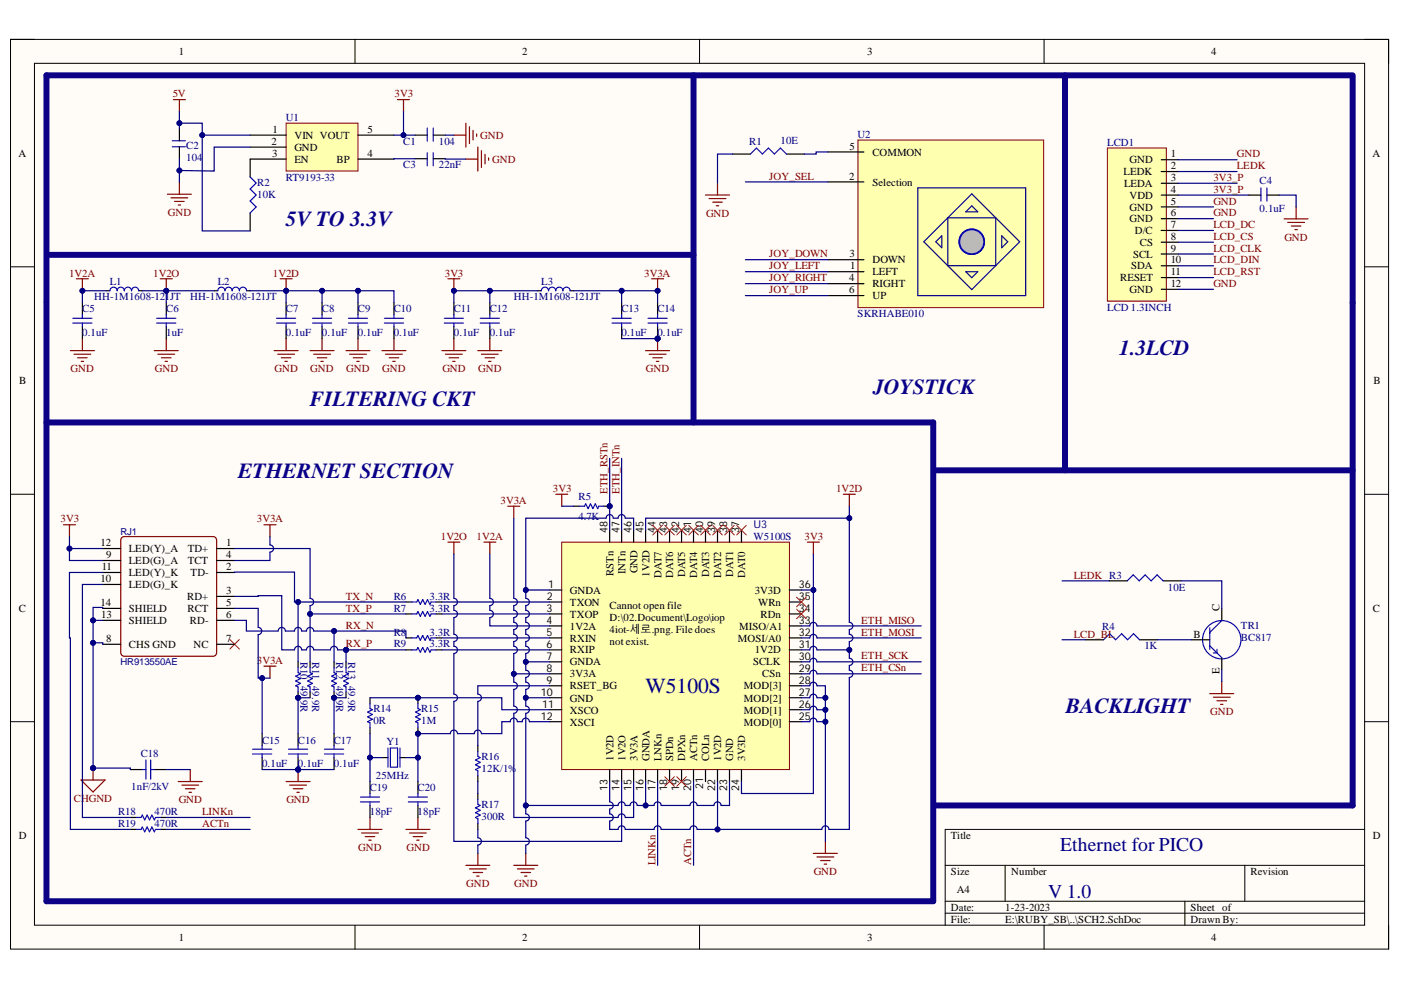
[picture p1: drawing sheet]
<svg xmlns="http://www.w3.org/2000/svg" width="297mm" height="210mm" viewBox="0 0 297 210" stroke-linecap="round" stroke-linejoin="round" font-family="sans-serif">
<defs><g id="words">
<g font-size="4.6" fill="#0c0087">
<text x="60.6" y="48">5V TO 3.3V</text>
<text x="237.3" y="75.4">1.3LCD</text>
<text x="185.1" y="83.6">JOYSTICK</text>
<text x="65.7" y="86.1">FILTERING CKT</text>
<text x="50.5" y="101.3">ETHERNET SECTION</text>
<text x="226" y="151.1">BACKLIGHT</text>
</g>
<text font-size="4.6" fill="#000080" x="136.8" y="147">W5100S</text>
<g font-size="4.1" fill="#000080">
<text x="224.8" y="180.4">Ethernet for PICO</text>
<text x="222.3" y="190.3">V 1.0</text>
</g>
<g font-size="2.3">
<text x="37.9" y="11.7">1</text>
<text x="110.7" y="11.7">2</text>
<text x="183.9" y="11.7">3</text>
<text x="256.8" y="11.7">4</text>
<text x="57.8" y="28.1">1</text>
<text x="62.4" y="29.5">VIN VOUT</text>
<text x="77.9" y="28.1">5</text>
<text x="3.9" y="33.3">A</text>
<text x="57.6" y="30.8">2</text>
<text x="57.7" y="33.3">3</text>
<text x="62.4" y="32">GND</text>
<text x="62.4" y="34.6">EN</text>
<text x="71.4" y="34.6">BP</text>
<text x="77.9" y="33.3">4</text>
<text x="180.1" y="31.8">5</text>
<text x="185" y="33">COMMON</text>
<text x="239.5" y="34.6">GND</text>
<text x="248.2" y="33.4">1</text>
<text x="248.2" y="35.9">2</text>
<text x="291" y="33.3">A</text>
<text x="180.1" y="38.1">2</text>
<text x="185" y="39.4">Selection</text>
<text x="238.2" y="37.2">LEDK</text>
<text x="238.3" y="39.6">LEDA</text>
<text x="248.2" y="38.4">3</text>
<text x="248.2" y="40.9">4</text>
<text x="239.5" y="42.2">VDD</text>
<text x="239.5" y="44.7">GND</text>
<text x="239.5" y="47.1">GND</text>
<text x="248.2" y="43.4">5</text>
<text x="248.2" y="45.9">6</text>
<text x="240.6" y="49.7">D/C</text>
<text x="241.7" y="52.1">CS</text>
<text x="248.2" y="48.4">7</text>
<text x="248.2" y="50.9">8</text>
<text x="248.2" y="53.4">9</text>
<text x="180.1" y="59.6">4</text>
<text x="180.1" y="54.6">3</text>
<text x="180.2" y="57.1">1</text>
<text x="185" y="58.4">LEFT</text>
<text x="185" y="55.8">DOWN</text>
<text x="237.5" y="59.6">RESET</text>
<text x="239.8" y="57.1">SDA</text>
<text x="240.3" y="54.7">SCL</text>
<text x="248.2" y="55.8">10</text>
<text x="248.2" y="58.4">11</text>
<text x="180.1" y="62.2">6</text>
<text x="185" y="60.9">RIGHT</text>
<text x="185" y="63.4">UP</text>
<text x="239.5" y="62.2">GND</text>
<text x="248.2" y="60.8">12</text>
<text x="4.1" y="81.4">B</text>
<text x="291.2" y="81.4">B</text>
<text x="128.8" y="113" transform="rotate(-90 128.8 113)">48</text>
<text x="131.3" y="113" transform="rotate(-90 131.3 113)">47</text>
<text x="133.9" y="113" transform="rotate(-90 133.9 113)">46</text>
<text x="136.4" y="113" transform="rotate(-90 136.4 113)">45</text>
<text x="138.9" y="113" transform="rotate(-90 138.9 113)">44</text>
<text x="141.5" y="113" transform="rotate(-90 141.5 113)">43</text>
<text x="144" y="113" transform="rotate(-90 144 113)">42</text>
<text x="146.6" y="113" transform="rotate(-90 146.6 113)">41</text>
<text x="149.1" y="113" transform="rotate(-90 149.1 113)">40</text>
<text x="151.6" y="113" transform="rotate(-90 151.6 113)">39</text>
<text x="154.2" y="113" transform="rotate(-90 154.2 113)">38</text>
<text x="156.7" y="113" transform="rotate(-90 156.7 113)">37</text>
<text x="21.3" y="115.8">12</text>
<text x="22.5" y="118.4">9</text>
<text x="27.3" y="119.6">LED(G)_A</text>
<text x="27.3" y="117.1">LED(Y)_A</text>
<text x="39.8" y="117.1">TD+</text>
<text x="39.8" y="119.6">TCT</text>
<text x="48" y="115.8">1</text>
<text x="48" y="118.4">4</text>
<text x="21.3" y="123.4">10</text>
<text x="21.6" y="120.9">11</text>
<text x="27.3" y="124.7">LED(G)_K</text>
<text x="27.3" y="122.2">LED(Y)_K</text>
<text x="40.4" y="122.2">TD-</text>
<text x="48" y="120.9">2</text>
<text x="48" y="126">3</text>
<text x="116.2" y="124.6">1</text>
<text x="120.9" y="125.9">GNDA</text>
<text x="130.1" y="122.1" transform="rotate(-90 130.1 122.1)">RSTn</text>
<text x="132.6" y="121.7" transform="rotate(-90 132.6 121.7)">INTn</text>
<text x="135.1" y="121.6" transform="rotate(-90 135.1 121.6)">GND</text>
<text x="137.7" y="122.2" transform="rotate(-90 137.7 122.2)">1V2D</text>
<text x="140.2" y="122.5" transform="rotate(-90 140.2 122.5)">DAT7</text>
<text x="142.8" y="122.5" transform="rotate(-90 142.8 122.5)">DAT6</text>
<text x="145.3" y="122.4" transform="rotate(-90 145.3 122.4)">DAT5</text>
<text x="147.8" y="122.5" transform="rotate(-90 147.8 122.5)">DAT4</text>
<text x="150.4" y="122.4" transform="rotate(-90 150.4 122.4)">DAT3</text>
<text x="152.9" y="122.5" transform="rotate(-90 152.9 122.5)">DAT2</text>
<text x="155.4" y="122.3" transform="rotate(-90 155.4 122.3)">DAT1</text>
<text x="158" y="122.5" transform="rotate(-90 158 122.5)">DAT0</text>
<text x="160" y="125.9">3V3D</text>
<text x="169.4" y="124.6">36</text>
<text x="4" y="129.7">C</text>
<text x="21.3" y="128.5">14</text>
<text x="21.5" y="131">13</text>
<text x="27.3" y="129.8">SHIELD</text>
<text x="39.7" y="127.2">RD+</text>
<text x="39.7" y="129.8">RCT</text>
<text x="48" y="128.5">5</text>
<text x="48" y="131">6</text>
<text x="115.9" y="129.7">3</text>
<text x="115.9" y="127.1">2</text>
<text x="120.9" y="128.4">TXON</text>
<text x="120.9" y="130.9">TXOP</text>
<text x="129.2" y="129.1">Cannot open file</text>
<text x="129.2" y="131.6">D:\02.Document\Logo\iop</text>
<text x="160.8" y="128.4">WRn</text>
<text x="161.3" y="130.9">RDn</text>
<text x="169.4" y="129.7">34</text>
<text x="169.4" y="127.1">35</text>
<text x="258.5" y="129.5" transform="rotate(-90 258.5 129.5)">C</text>
<text x="291.1" y="129.7">C</text>
<text x="22.5" y="136.1">8</text>
<text x="27.3" y="137.4">CHS GND</text>
<text x="27.3" y="132.3">SHIELD</text>
<text x="40.3" y="132.3">RD-</text>
<text x="41" y="137.4">NC</text>
<text x="48" y="136.1">7</text>
<text x="115.9" y="132.3">4</text>
<text x="115.9" y="134.8">5</text>
<text x="115.9" y="137.4">6</text>
<text x="120.9" y="133.5">1V2A</text>
<text x="120.9" y="136">RXIN</text>
<text x="129.2" y="134.2">4iot-세로.png. File does</text>
<text x="129.2" y="136.7">not exist.</text>
<text x="156.5" y="136">MOSI/A0</text>
<text x="156.7" y="133.5">MISO/A1</text>
<text x="169.4" y="137.4">31</text>
<text x="169.4" y="134.8">32</text>
<text x="169.4" y="132.3">33</text>
<text x="253" y="135.2">B</text>
<text x="115.9" y="139.9">7</text>
<text x="115.9" y="142.4">8</text>
<text x="120.9" y="138.5">RXIP</text>
<text x="120.9" y="141.1">GNDA</text>
<text x="120.9" y="143.6">3V3A</text>
<text x="159.7" y="141.1">SCLK</text>
<text x="160" y="138.5">1V2D</text>
<text x="161.6" y="143.6">CSn</text>
<text x="169.4" y="142.4">29</text>
<text x="169.4" y="139.9">30</text>
<text x="258.5" y="142.9" transform="rotate(-90 258.5 142.9)">E</text>
<text x="114.7" y="147.5">10</text>
<text x="115.9" y="145">9</text>
<text x="120.9" y="146.2">RSET_BG</text>
<text x="120.9" y="148.8">GND</text>
<text x="157.7" y="148.8">MOD[2]</text>
<text x="157.7" y="146.2">MOD[3]</text>
<text x="169.4" y="147.5">27</text>
<text x="169.4" y="145">28</text>
<text x="114.7" y="152.6">12</text>
<text x="114.9" y="150">11</text>
<text x="120.9" y="151.3">XSCO</text>
<text x="120.9" y="153.8">XSCI</text>
<text x="157.7" y="153.8">MOD[0]</text>
<text x="157.7" y="151.3">MOD[1]</text>
<text x="169.4" y="152.6">25</text>
<text x="169.4" y="150">26</text>
<text x="130.1" y="161.4" transform="rotate(-90 130.1 161.4)">1V2D</text>
<text x="132.6" y="161.4" transform="rotate(-90 132.6 161.4)">1V2O</text>
<text x="135.1" y="161.4" transform="rotate(-90 135.1 161.4)">3V3A</text>
<text x="137.7" y="161.4" transform="rotate(-90 137.7 161.4)">GNDA</text>
<text x="140.2" y="161.4" transform="rotate(-90 140.2 161.4)">LNKn</text>
<text x="142.8" y="161.4" transform="rotate(-90 142.8 161.4)">SPDn</text>
<text x="145.3" y="161.4" transform="rotate(-90 145.3 161.4)">DPXn</text>
<text x="147.8" y="161.4" transform="rotate(-90 147.8 161.4)">ACTn</text>
<text x="150.4" y="161.4" transform="rotate(-90 150.4 161.4)">COLn</text>
<text x="152.9" y="161.4" transform="rotate(-90 152.9 161.4)">1V2D</text>
<text x="155.4" y="161.4" transform="rotate(-90 155.4 161.4)">GND</text>
<text x="158" y="161.4" transform="rotate(-90 158 161.4)">3V3D</text>
<text x="128.8" y="167.6" transform="rotate(-90 128.8 167.6)">13</text>
<text x="131.3" y="167.6" transform="rotate(-90 131.3 167.6)">14</text>
<text x="133.9" y="167.6" transform="rotate(-90 133.9 167.6)">15</text>
<text x="136.4" y="167.6" transform="rotate(-90 136.4 167.6)">16</text>
<text x="138.9" y="167.6" transform="rotate(-90 138.9 167.6)">17</text>
<text x="141.5" y="167.6" transform="rotate(-90 141.5 167.6)">18</text>
<text x="144" y="167.6" transform="rotate(-90 144 167.6)">19</text>
<text x="146.6" y="167.6" transform="rotate(-90 146.6 167.6)">20</text>
<text x="149.1" y="167.3" transform="rotate(-90 149.1 167.3)">21</text>
<text x="151.6" y="167.6" transform="rotate(-90 151.6 167.6)">22</text>
<text x="154.2" y="167.6" transform="rotate(-90 154.2 167.6)">23</text>
<text x="156.7" y="167.6" transform="rotate(-90 156.7 167.6)">24</text>
<text x="4" y="177.9">D</text>
<text x="201.6" y="177.9">Title</text>
<text x="291.1" y="177.9">D</text>
<text x="201.6" y="185.5">Size</text>
<text x="214.4" y="185.5">Number</text>
<text x="265.1" y="185.5">Revision</text>
<text x="202.9" y="189.3">A4</text>
<text x="201.6" y="193.1">Date:</text>
<text x="201.6" y="195.7">File:</text>
<text x="213.1" y="193.1">1-23-2023</text>
<text x="213.1" y="195.7">E:\RUBY_SB\..\SCH2.SchDoc</text>
<text x="252.4" y="193.1">Sheet of</text>
<text x="252.4" y="195.7">Drawn By:</text>
<text x="37.9" y="199.5">1</text>
<text x="110.7" y="199.5">2</text>
<text x="183.9" y="199.5">3</text>
<text x="256.8" y="199.5">4</text>
</g>
<g font-size="2.3" fill="#800000">
<text x="36.6" y="20.6">5V</text>
<text x="83.6" y="20.6">3V3</text>
<text x="101.8" y="29.5">GND</text>
<text x="104.4" y="34.6">GND</text>
<text x="262.3" y="35.9">LEDK</text>
<text x="262.3" y="33.4">GND</text>
<text x="163.1" y="38.1">JOY_SEL</text>
<text x="257.3" y="38.4">3V3_P</text>
<text x="257.3" y="40.9">3V3_P</text>
<text x="35.6" y="45.8">GND</text>
<text x="149.7" y="46">GND</text>
<text x="257.3" y="43.4">GND</text>
<text x="257.3" y="45.9">GND</text>
<text x="257.3" y="48.4">LCD_DC</text>
<text x="257.3" y="50.9">LCD_CS</text>
<text x="257.3" y="53.4">LCD_CLK</text>
<text x="272.3" y="51">GND</text>
<text x="14.6" y="58.6">1V2A</text>
<text x="32.5" y="58.6">1V2O</text>
<text x="57.8" y="58.6">1V2D</text>
<text x="94.3" y="58.6">3V3</text>
<text x="136.6" y="58.6">3V3A</text>
<text x="163.1" y="54.6">JOY_DOWN</text>
<text x="163.1" y="57.1">JOY_LEFT</text>
<text x="163.1" y="59.6">JOY_RIGHT</text>
<text x="257.3" y="55.8">LCD_DIN</text>
<text x="257.3" y="58.4">LCD_RST</text>
<text x="163.1" y="62.2">JOY_UP</text>
<text x="257.3" y="60.8">GND</text>
<text x="15" y="78.9">GND</text>
<text x="32.8" y="78.9">GND</text>
<text x="58.2" y="78.9">GND</text>
<text x="65.8" y="78.9">GND</text>
<text x="73.4" y="78.9">GND</text>
<text x="81" y="78.9">GND</text>
<text x="93.8" y="78.9">GND</text>
<text x="101.4" y="78.9">GND</text>
<text x="136.9" y="78.9">GND</text>
<text x="106.1" y="106.9">3V3A</text>
<text x="117.2" y="104.3">3V3</text>
<text x="128.8" y="104.8" transform="rotate(-90 128.8 104.8)">ETH_RSTn</text>
<text x="131.3" y="104.8" transform="rotate(-90 131.3 104.8)">ETH_INTn</text>
<text x="177.3" y="104.3">1V2D</text>
<text x="12.9" y="110.8">3V3</text>
<text x="54.5" y="110.8">3V3A</text>
<text x="93.5" y="114.5">1V2O</text>
<text x="101.1" y="114.5">1V2A</text>
<text x="170.6" y="114.5">3V3</text>
<text x="227.7" y="122.7">LEDK R3</text>
<text x="73.3" y="127.1">TX_N</text>
<text x="73.3" y="129.7">TX_P</text>
<text x="73.3" y="133.3">RX_N</text>
<text x="73.3" y="137.3">RX_P</text>
<text x="182.6" y="134.7">ETH_MOSI</text>
<text x="182.6" y="132.2">ETH_MISO</text>
<text x="227.7" y="135.2">LCD_BL</text>
<text x="54.5" y="140.7">3V3A</text>
<text x="182.6" y="139.8">ETH_SCK</text>
<text x="182.6" y="142.4">ETH_CSn</text>
<text x="256.6" y="151.6">GND</text>
<text x="15.6" y="170">CHGND</text>
<text x="37.9" y="170.3">GND</text>
<text x="42.9" y="172.8">LINKn</text>
<text x="60.7" y="170.3">GND</text>
<text x="42.9" y="175.4">ACTn</text>
<text x="75.9" y="180.5">GND</text>
<text x="86.2" y="180.5">GND</text>
<text x="138.9" y="183.5" transform="rotate(-90 138.9 183.5)">LINKn</text>
<text x="146.6" y="183.5" transform="rotate(-90 146.6 183.5)">ACTn</text>
<text x="172.5" y="185.5">GND</text>
<text x="98.9" y="188.1">GND</text>
<text x="109" y="188.1">GND</text>
</g>
<g font-size="2.3" fill="#000080">
<text x="60.6" y="25.6">U1</text>
<text x="181.8" y="29.2">U2</text>
<text x="39.5" y="31.7">C2</text>
<text x="39.5" y="34.2">104</text>
<text x="85.5" y="30.7">C1</text>
<text x="85.5" y="35.7">C3</text>
<text x="93" y="30.7">104</text>
<text x="93" y="35.7">22nF</text>
<text x="158.8" y="30.7">R1</text>
<text x="165.5" y="30.6">10E</text>
<text x="234.8" y="30.9">LCD1</text>
<text x="54.5" y="39.4">R2</text>
<text x="54.5" y="41.9">10K</text>
<text x="60.6" y="38.4">RT9193-33</text>
<text x="267.1" y="39.1">C4</text>
<text x="267.1" y="44.9">0.1uF</text>
<text x="20" y="63.7">HH-1M1608-121JT</text>
<text x="23.3" y="60.4">L1</text>
<text x="40.3" y="63.7">HH-1M1608-121JT</text>
<text x="46.2" y="60.4">L2</text>
<text x="108.9" y="63.7">HH-1M1608-121JT</text>
<text x="114.8" y="60.4">L3</text>
<text x="234.8" y="65.9">LCD 1.3INCH</text>
<text x="17.4" y="66.2">C5</text>
<text x="17.4" y="71.3">0.1uF</text>
<text x="35.3" y="66.2">C6</text>
<text x="35.3" y="71.3">1uF</text>
<text x="60.6" y="66.2">C7</text>
<text x="60.6" y="71.3">0.1uF</text>
<text x="68.2" y="66.2">C8</text>
<text x="68.2" y="71.3">0.1uF</text>
<text x="75.9" y="66.2">C9</text>
<text x="75.9" y="71.3">0.1uF</text>
<text x="83.5" y="66.2">C10</text>
<text x="83.5" y="71.3">0.1uF</text>
<text x="96.2" y="66.2">C11</text>
<text x="96.2" y="71.3">0.1uF</text>
<text x="103.9" y="66.2">C12</text>
<text x="103.9" y="71.3">0.1uF</text>
<text x="131.8" y="66.2">C13</text>
<text x="131.8" y="71.3">0.1uF</text>
<text x="139.4" y="66.2">C14</text>
<text x="139.4" y="71.3">0.1uF</text>
<text x="181.8" y="67.2">SKRHABE010</text>
<text x="122.6" y="106.1">R5</text>
<text x="122.6" y="110.2">4.7K</text>
<text x="159.8" y="111.9">U3</text>
<text x="159.8" y="114.5">W5100S</text>
<text x="247.6" y="125.2">10E</text>
<text x="83.5" y="127.1">R6</text>
<text x="83.5" y="129.7">R7</text>
<text x="91.1" y="127.1">3.3R</text>
<text x="91.1" y="129.7">3.3R</text>
<text x="83.5" y="134.7">R8</text>
<text x="83.5" y="137.3">R9</text>
<text x="91.1" y="134.7">3.3R</text>
<text x="91.1" y="137.3">3.3R</text>
<text x="233.7" y="133.6">R4</text>
<text x="242.6" y="137.6">1K</text>
<text x="263.1" y="133.4">TR1</text>
<text x="263.1" y="135.9">BC817</text>
<text x="63.7" y="140.3" transform="rotate(90 63.7 140.3)">R10</text>
<text x="66.2" y="140.3" transform="rotate(90 66.2 140.3)">R11</text>
<text x="71.3" y="140.3" transform="rotate(90 71.3 140.3)">R12</text>
<text x="73.8" y="140.3" transform="rotate(90 73.8 140.3)">R13</text>
<text x="63.7" y="145.4" transform="rotate(90 63.7 145.4)">49.</text>
<text x="63.7" y="148.3" transform="rotate(90 63.7 148.3)">9R</text>
<text x="66.2" y="145.4" transform="rotate(90 66.2 145.4)">49.9R</text>
<text x="71.3" y="145.4" transform="rotate(90 71.3 145.4)">49.</text>
<text x="71.3" y="148.3" transform="rotate(90 71.3 148.3)">9R</text>
<text x="73.8" y="145.4" transform="rotate(90 73.8 145.4)">49.9R</text>
<text x="79.2" y="151.1">R14</text>
<text x="79.2" y="153.6">0R</text>
<text x="89.3" y="151.1">R15</text>
<text x="89.3" y="153.6">1M</text>
<text x="29.9" y="160.4">C18</text>
<text x="55.6" y="157.6">C15</text>
<text x="63.2" y="157.6">C16</text>
<text x="70.8" y="157.6">C17</text>
<text x="81.9" y="157.9">Y1</text>
<text x="102.1" y="161.2">R16</text>
<text x="27.8" y="167.5">1nF/2kV</text>
<text x="55.6" y="162.7">0.1uF</text>
<text x="63.2" y="162.7">0.1uF</text>
<text x="70.8" y="162.7">0.1uF</text>
<text x="78.4" y="167.8">C19</text>
<text x="79.7" y="165.2">25MHz</text>
<text x="88.5" y="167.8">C20</text>
<text x="102.1" y="163.7">12K/1%</text>
<text x="25" y="172.8">R18</text>
<text x="32.7" y="172.8">470R</text>
<text x="78.4" y="172.8">18pF</text>
<text x="88.5" y="172.8">18pF</text>
<text x="102.1" y="171.3">R17</text>
<text x="102.1" y="173.9">300R</text>
<text x="25" y="175.4">R19</text>
<text x="32.7" y="175.4">470R</text>
</g>
<g font-size="2" fill="#000080">
<text x="25.5" y="113.4">RJ1</text>
<text x="25.5" y="141">HR913550AE</text>
</g>
</g></defs>
<path d="M2.2 8.4h292.2v192.8h-292.2z" fill-rule="evenodd" fill="#fffcf8"/>
<path d="M2.2 8.4h292.2v192.8h-292.2z" fill="none" stroke="#000" stroke-width=".21"/>
<path d="M7.3 13.4h282v182.8h-282z" fill-rule="evenodd" fill="#fffcf8"/>
<g fill="none" stroke="#000" stroke-width=".21">
<path d="M2.2 8.3h5.1M7.3 13.4h282v182.8h-282zM75.3 8.3v5.1M148.3 8.3v5.1M221.4 8.4v5M289.3 8.4h5.1v5M2.2 56.6h5.1M289.3 56.6h5.1M2.2 104.8h5.1M289.3 104.8h5.1M2.2 153h5.1M289.3 153h5.1"/>
<path d="M289.3 175.9h-88.9v20.3M75.3 196.2v5M148.3 196.2v5M200.4 183.5h88.9M200.4 191.1h88.9M200.4 193.6h88.9M213.1 183.5v7.6M221.4 196.2v5M251.2 191.1v5.1M263.9 183.5v7.6M294.4 196.2v5"/>
</g>
<path d="M119.1 114.9h48.3v48.3h-48.3z" fill-rule="evenodd" fill="#ffffb0"/>
<path d="M119.1 114.9h48.3v48.3h-48.3z" fill="none" stroke="#800000" stroke-width=".21"/>
<g fill="none" stroke="#000" stroke-width=".25">
<path d="M129.3 112.4v2.5M131.8 112.4v2.5M134.3 112.4v2.5M136.9 112.4v2.5M139.4 112.4v2.5M142 112.4v2.5M144.5 112.4v2.5M147 112.4v2.5M149.6 112.4v2.5M152.1 112.4v2.5M154.7 112.4v2.5M157.2 112.4v2.5"/>
<path d="M116.6 125.1h2.5M116.6 127.6h2.5M116.6 130.2h2.5M116.6 132.7h2.5M116.6 135.2h2.5M116.6 137.8h2.5M167.4 125.1h2.5M167.4 127.6h2.5M167.4 130.2h2.5M167.4 132.7h2.5M167.4 135.2h2.5M167.4 137.8h2.5"/>
<path d="M116.6 140.3h2.5M116.6 142.9h2.5M116.6 145.4h2.5M116.6 147.9h2.5M116.6 150.5h2.5M116.6 153h2.5M167.4 140.3h2.5M167.4 142.9h2.5M167.4 145.4h2.5M167.4 147.9h2.5M167.4 150.5h2.5M167.4 153h2.5"/>
<path d="M81 160.6h1.3M84.8 160.6h1.3M129.3 163.2v2.5M131.8 163.2v2.5M134.3 163.2v2.5M136.9 163.2v2.5M139.4 163.2v2.5M142 163.2v2.5M144.5 163.2v2.5M147 163.2v2.5M149.6 163.2v2.5M152.1 163.2v2.5"/>
<path d="M154.7 163.2v2.5M157.2 163.2v2.5"/>
</g>
<path d="M82.3 158.6v4.1M82.8 158.6h1.5v4.1h-1.5zM84.8 158.6v4.1" fill="none" stroke="#00f" stroke-width=".25"/>
<g fill="none" stroke="#800000" stroke-width=".25">
<path d="M95 114.9h2.5M96.2 114.9v2.6M102.6 114.9h2.5M103.9 114.9v2.6M107.7 107.3h2.5M108.9 107.3v2.6M117.8 104.8h2.6M119.1 104.8v2.5M178.8 104.8h2.6M180.1 104.8v2.5M60.7 165.7h5M61.4 166.5h3.6"/>
<path d="M62.2 167.2h2M62.9 168h.6M63.2 163.2v2.5M75.9 175.9h5.1M76.7 176.6h3.5M77.4 177.4h2.1M78.2 178.1h.5M78.4 173.3v2.6M86.1 175.9h5.1M86.8 176.6h3.6M87.6 177.4h2M88.4 178.1h.5"/>
<path d="M88.6 173.3v2.6M175 178.4v2.5M172.4 180.9h5.1M173.2 181.7h3.6M174 182.5h2M174.7 183.2h.6"/>
</g>
<circle cx="63.2" cy="163.2" r=".51" fill="#000080"/>
<circle cx="63.2" cy="163.2" r=".51" fill="none" stroke="#000080" stroke-width=".21"/>
<circle cx="73.4" cy="137.8" r=".51" fill="#000080"/>
<circle cx="73.4" cy="137.8" r=".51" fill="none" stroke="#000080" stroke-width=".21"/>
<g fill="none" stroke="#f00" stroke-width=".21">
<path d="M138.4 111.4l2 2M140.4 111.4l-2 2M140.9 111.4l2.1 2M143 111.4l-2.1 2M143.5 111.4l2 2M145.5 111.4l-2 2M146 111.4l2.1 2M148.1 111.4l-2.1 2M148.6 111.4l2 2M150.6 111.4l-2 2M151.1 111.4l2 2M153.1 111.4l-2 2"/>
<path d="M153.6 111.4l2.1 2M155.7 111.4l-2.1 2M156.2 111.4l2 2M158.2 111.4l-2 2M48.7 135.6l2.1 2M50.8 135.6l-2.1 2M168.9 129.2l2 2M168.9 126.6l2 2M170.9 129.2l-2 2M170.9 126.6l-2 2M143.5 164.7l2 2M145.5 164.7l-2 2"/>
</g>
<path d="M17.2 165.4h5.1l-2.6 2.5zM19.7 162.8v2.6" fill="none" stroke="#800000" stroke-width=".25"/>
<circle cx="19.7" cy="162.8" r=".51" fill="#000080"/>
<circle cx="19.7" cy="162.8" r=".51" fill="none" stroke="#000080" stroke-width=".21"/>
<path d="M37.8 165.7h5.1M38.6 166.5h3.5M39.3 167.2h2M40.1 168h.5M40.3 163.2v2.5" fill="none" stroke="#800000" stroke-width=".25"/>
<path d="M55.6 155.6v2.5M27.6 163.2h2.6M32.7 163.2h2.6M55.6 160.6v2.6M78.4 165.7v2.5M78.4 170.8v2.5" fill="none" stroke="#000" stroke-width=".25"/>
<path d="M53.5 158.9h4.1M53.5 159.9h4.1M55.6 158.1v.8M55.6 159.9v.7M30.2 163.2h.7M30.9 161.1v4.1M32 161.1v4.1M32 163.2h.7M76.4 169h4.1M76.4 170h4.1M78.4 168.2v.8M78.4 170v.8" fill="none" stroke="#00f" stroke-width=".25"/>
<path d="M140.9 164.7l2.1 2M143 164.7l-2.1 2" fill="none" stroke="#f00" stroke-width=".21"/>
<circle cx="63.2" cy="163.2" r=".51" fill="#000080"/>
<circle cx="63.2" cy="163.2" r=".51" fill="none" stroke="#000080" stroke-width=".21"/>
<path d="M63.2 160.6v2.6" fill="none" stroke="#000" stroke-width=".25"/>
<circle cx="63.2" cy="163.2" r=".51" fill="#000080"/>
<circle cx="63.2" cy="163.2" r=".51" fill="none" stroke="#000080" stroke-width=".21"/>
<g fill="none" stroke="#000" stroke-width=".25">
<path d="M86.1 127.6h1.2M86.1 130.2h1.2M86.1 135.2h1.2M86.1 137.8h1.2M92.4 127.6h1.3M92.4 130.2h1.3M92.4 135.2h1.3M92.4 137.8h1.3M63.2 155.6v2.5M70.8 155.6v2.5M27.6 173.3h1.3M27.6 175.9h1.3"/>
<path d="M34 173.3h1.3M34 175.9h1.3M70.8 160.6v2.6M88.6 165.7v2.5M88.6 170.8v2.5"/>
</g>
<g fill="none" stroke="#00f" stroke-width=".25">
<path d="M87.3 127.6h1.1l.2-.5 .5 1 .5-1 .5 1 .5-1 .6 1 .2-.5h1M87.3 130.2h1.1l.2-.5 .5 1 .5-1 .5 1 .5-1 .6 1 .2-.5h1M87.3 135.2h1.1l.2-.5 .5 1.1 .5-1.1 .5 1.1 .5-1.1 .6 1.1 .2-.6h1M87.3 137.8h1.1l.2-.5 .5 1 .5-1 .5 1 .5-1 .6 1 .2-.5h1M61.2 158.9h4M61.2 159.9h4M63.2 158.1v.8M63.2 159.9v.7M68.8 158.9h4.1M68.8 159.9h4.1M70.8 158.1v.8M70.8 159.9v.7"/>
<path d="M28.9 173.3h1l.3-.5 .5 1 .5-1 .5 1 .5-1 .5 1 .3-.5h1M28.9 175.9h1l.3-.5 .5 1 .5-1 .5 1 .5-1 .5 1 .3-.5h1M86.6 169h4M86.6 170h4M88.6 168.2v.8M88.6 170v.8"/>
</g>
<circle cx="63.2" cy="147.9" r=".51" fill="#000080"/>
<circle cx="63.2" cy="147.9" r=".51" fill="none" stroke="#000080" stroke-width=".21"/>
<path d="M63.2 140.3v1.3M63.2 146.7v1.2" fill="none" stroke="#000" stroke-width=".25"/>
<circle cx="63.2" cy="147.9" r=".51" fill="#000080"/>
<circle cx="63.2" cy="147.9" r=".51" fill="none" stroke="#000080" stroke-width=".21"/>
<path d="M63.2 141.6v1l.5 .3-1 .5 1 .5-1 .5 1 .5-1 .5 .5 .3v1M65.7 141.6v1l.6 .3-1.1 .5 1.1 .5-1.1 .5 1.1 .5-1.1 .5 .5 .3v1" fill="none" stroke="#00f" stroke-width=".25"/>
<path d="M65.7 140.3v1.3M65.7 146.7v1.2" fill="none" stroke="#000" stroke-width=".25"/>
<circle cx="70.8" cy="147.9" r=".51" fill="#000080"/>
<circle cx="70.8" cy="147.9" r=".51" fill="none" stroke="#000080" stroke-width=".21"/>
<path d="M70.8 140.3v1.3M70.8 146.7v1.2" fill="none" stroke="#000" stroke-width=".25"/>
<circle cx="70.8" cy="147.9" r=".51" fill="#000080"/>
<circle cx="70.8" cy="147.9" r=".51" fill="none" stroke="#000080" stroke-width=".21"/>
<path d="M70.8 141.6v1l.5 .3-1 .5 1 .5-1 .5 1 .5-1 .5 .5 .3v1M73.4 141.6v1l.5 .3-1 .5 1 .5-1 .5 1 .5-1 .5 .5 .3v1M78.4 149.2v1l.6 .3-1.1 .5 1.1 .5-1.1 .5 1.1 .5-1.1 .5 .5 .3v1M101.3 159.4v1l.5 .2-1 .5 1 .5-1 .6 1 .5-1 .5 .5 .2v1" fill="none" stroke="#00f" stroke-width=".25"/>
<path d="M73.4 140.3v1.3M73.4 146.7v1.2M78.4 147.9v1.3M78.4 154.3v1.3M101.3 158.1v1.3M101.3 164.4v1.3" fill="none" stroke="#000" stroke-width=".25"/>
<circle cx="88.6" cy="147.9" r=".51" fill="#000080"/>
<circle cx="88.6" cy="147.9" r=".51" fill="none" stroke="#000080" stroke-width=".21"/>
<circle cx="88.6" cy="155.6" r=".51" fill="#000080"/>
<circle cx="88.6" cy="155.6" r=".51" fill="none" stroke="#000080" stroke-width=".21"/>
<path d="M88.6 147.9v1.3" fill="none" stroke="#000" stroke-width=".25"/>
<circle cx="88.6" cy="147.9" r=".51" fill="#000080"/>
<circle cx="88.6" cy="147.9" r=".51" fill="none" stroke="#000080" stroke-width=".21"/>
<path d="M88.6 154.3v1.3" fill="none" stroke="#000" stroke-width=".25"/>
<circle cx="88.6" cy="155.6" r=".51" fill="#000080"/>
<circle cx="88.6" cy="155.6" r=".51" fill="none" stroke="#000080" stroke-width=".21"/>
<path d="M88.6 149.2v1l.5 .3-1 .5 1 .5-1 .5 1 .5-1 .5 .5 .3v1M101.3 169.5v1l.5 .3-1 .5 1 .5-1 .5 1 .5-1 .5 .5 .3v1" fill="none" stroke="#00f" stroke-width=".25"/>
<path d="M101.3 168.2v1.3M101.3 174.6v1.3" fill="none" stroke="#000" stroke-width=".25"/>
<circle cx="129.3" cy="107.3" r=".51" fill="#000080"/>
<circle cx="129.3" cy="107.3" r=".51" fill="none" stroke="#000080" stroke-width=".21"/>
<path d="M128 107.3h1.3" fill="none" stroke="#000" stroke-width=".25"/>
<circle cx="129.3" cy="107.3" r=".51" fill="#000080"/>
<circle cx="129.3" cy="107.3" r=".51" fill="none" stroke="#000080" stroke-width=".21"/>
<path d="M121.6 107.3h1.3" fill="none" stroke="#000" stroke-width=".25"/>
<path d="M122.9 107.3h1l.3-.5 .5 1 .5-1 .5 1 .5-1 .5 1 .3-.5h1" fill="none" stroke="#00f" stroke-width=".25"/>
<path d="M59.4 59.1h2.5M60.7 59.1v2.5M171.2 114.9h2.5M172.4 114.9v2.6M56 141.2h2.5M57.2 141.2v2.6" fill="none" stroke="#800000" stroke-width=".25"/>
<circle cx="60.7" cy="61.6" r=".51" fill="#000080"/>
<circle cx="60.7" cy="61.6" r=".51" fill="none" stroke="#000080" stroke-width=".21"/>
<path d="M45.4 61.6h.8M52.3 61.6h.7" fill="none" stroke="#000" stroke-width=".25"/>
<path d="M46.2 61.6a.76 .76 0 0 1 .7-.7 .76 .76 0 0 1 .8 .7 .76 .76 0 0 1 .8-.7 .76 .76 0 0 1 .7 .7 .76 .76 0 0 1 .8-.7 .76 .76 0 0 1 .8 .7 .76 .76 0 0 1 .7-.7 .76 .76 0 0 1 .8 .7" fill="none" stroke="#00f" stroke-width=".25"/>
<path d="M34 59.1h2.5M35.3 59.1v2.5" fill="none" stroke="#800000" stroke-width=".25"/>
<circle cx="35.3" cy="61.6" r=".51" fill="#000080"/>
<circle cx="35.3" cy="61.6" r=".51" fill="none" stroke="#000080" stroke-width=".21"/>
<path d="M95 59.1h2.5M96.2 59.1v2.5" fill="none" stroke="#800000" stroke-width=".25"/>
<circle cx="96.2" cy="61.6" r=".51" fill="#000080"/>
<circle cx="96.2" cy="61.6" r=".51" fill="none" stroke="#000080" stroke-width=".21"/>
<path d="M138.2 59.1h2.5M139.4 59.1v2.5" fill="none" stroke="#800000" stroke-width=".25"/>
<circle cx="139.4" cy="61.6" r=".51" fill="#000080"/>
<circle cx="139.4" cy="61.6" r=".51" fill="none" stroke="#000080" stroke-width=".21"/>
<g fill="none" stroke="#800000" stroke-width=".25">
<path d="M32.7 74.3h5.1M33.5 75.1h3.5M34.2 75.9h2.1M35 76.6h.5M35.3 71.8v2.5M58.1 74.3h5.1M58.9 75.1h3.5M59.6 75.9h2.1M60.4 76.6h.5M60.7 71.8v2.5M65.7 74.3h5.1M66.5 75.1h3.6"/>
<path d="M67.3 75.9h2M68 76.6h.5M68.3 71.8v2.5M73.4 74.3h5M74.1 75.1h3.6M74.9 75.9h2M75.6 76.6h.6M75.9 71.8v2.5M81 74.3h5.1M81.7 75.1h3.6M82.5 75.9h2M83.3 76.6h.5"/>
<path d="M83.5 71.8v2.5M93.7 74.3h5.1M94.4 75.1h3.6M95.2 75.9h2M96 76.6h.5M96.2 71.8v2.5M101.3 74.3h5.1M102.1 75.1h3.5M102.8 75.9h2.1M103.6 76.6h.5M103.9 71.8v2.5M136.9 74.3h5.1"/>
<path d="M137.6 75.1h3.6M138.4 75.9h2M139.2 76.6h.5M139.4 71.8v2.5"/>
</g>
<path d="M114 61.6h.8M120.9 61.6h.7" fill="none" stroke="#000" stroke-width=".25"/>
<path d="M114.8 61.6a.76 .76 0 0 1 .7-.7 .76 .76 0 0 1 .8 .7 .76 .76 0 0 1 .8-.7 .76 .76 0 0 1 .7 .7 .76 .76 0 0 1 .8-.7 .76 .76 0 0 1 .7 .7 .76 .76 0 0 1 .8-.7 .76 .76 0 0 1 .8 .7" fill="none" stroke="#00f" stroke-width=".25"/>
<circle cx="139.4" cy="71.8" r=".51" fill="#000080"/>
<circle cx="139.4" cy="71.8" r=".51" fill="none" stroke="#000080" stroke-width=".21"/>
<path d="M22.5 61.6h.8M29.4 61.6h.8" fill="none" stroke="#000" stroke-width=".25"/>
<path d="M23.3 61.6a.76 .76 0 0 1 .8-.7 .76 .76 0 0 1 .7 .7 .76 .76 0 0 1 .8-.7 .76 .76 0 0 1 .8 .7 .76 .76 0 0 1 .7-.7 .76 .76 0 0 1 .8 .7 .76 .76 0 0 1 .7-.7 .76 .76 0 0 1 .8 .7" fill="none" stroke="#00f" stroke-width=".25"/>
<path d="M16.2 59.1h2.5M17.5 59.1v2.5M14.9 74.3h5.1M15.7 75.1h3.5M16.5 75.9h2M17.2 76.6h.5M17.5 71.8v2.5" fill="none" stroke="#800000" stroke-width=".25"/>
<circle cx="17.5" cy="61.6" r=".51" fill="#000080"/>
<circle cx="17.5" cy="61.6" r=".51" fill="none" stroke="#000080" stroke-width=".21"/>
<g fill="none" stroke="#000" stroke-width=".25">
<path d="M17.5 64.2v2.5M17.5 69.3v2.5M35.3 64.2v2.5M35.3 69.3v2.5M60.7 64.2v2.5M60.7 69.3v2.5M68.3 64.2v2.5M68.3 69.3v2.5M75.9 64.2v2.5M75.9 69.3v2.5M83.5 64.2v2.5M83.5 69.3v2.5"/>
<path d="M96.2 64.2v2.5M96.2 69.3v2.5M103.9 64.2v2.5M103.9 69.3v2.5M131.8 64.2v2.5M131.8 69.3v2.5"/>
</g>
<g fill="none" stroke="#00f" stroke-width=".25">
<path d="M15.4 67.5h4.1M15.4 68.5h4.1M17.5 66.7v.8M17.5 68.5v.8M33.2 67.5h4.1M33.2 68.5h4.1M35.3 66.7v.8M35.3 68.5v.8M58.6 67.5h4.1M58.6 68.5h4.1M60.7 66.7v.8M60.7 68.5v.8"/>
<path d="M66.3 67.5h4M66.3 68.5h4M68.3 66.7v.8M68.3 68.5v.8M73.9 67.5h4M73.9 68.5h4M75.9 66.7v.8M75.9 68.5v.8M81.5 67.5h4.1M81.5 68.5h4.1M83.5 66.7v.8M83.5 68.5v.8"/>
<path d="M94.2 67.5h4.1M94.2 68.5h4.1M96.2 66.7v.8M96.2 68.5v.8M101.8 67.5h4.1M101.8 68.5h4.1M103.9 66.7v.8M103.9 68.5v.8M129.8 67.5h4M129.8 68.5h4M131.8 66.7v.8M131.8 68.5v.8"/>
</g>
<circle cx="139.4" cy="71.8" r=".51" fill="#000080"/>
<circle cx="139.4" cy="71.8" r=".51" fill="none" stroke="#000080" stroke-width=".21"/>
<path d="M139.4 69.3v2.5" fill="none" stroke="#000" stroke-width=".25"/>
<circle cx="139.4" cy="71.8" r=".51" fill="#000080"/>
<circle cx="139.4" cy="71.8" r=".51" fill="none" stroke="#000080" stroke-width=".21"/>
<path d="M139.4 64.2v2.5" fill="none" stroke="#000" stroke-width=".25"/>
<path d="M137.4 67.5h4.1M137.4 68.5h4.1M139.4 66.7v.8M139.4 68.5v.8" fill="none" stroke="#00f" stroke-width=".25"/>
<path d="M98.8 183.5h5.1M99.5 184.2h3.6M100.3 185h2M101.1 185.8h.5M101.3 180.9v2.6M108.9 183.5h5.1M109.7 184.2h3.6M110.5 185h2M111.2 185.8h.5M111.5 180.9v2.6" fill="none" stroke="#800000" stroke-width=".25"/>
<path d="M286.8 16h-277v47.9M286.8 16.2v154.6M9.9 64.2v126.9h188v-101.5h-188" fill="none" stroke="#0c0087" stroke-width="1.3"/>
<path d="M60.7 26.1h15.2v10.2h-15.2z" fill-rule="evenodd" fill="#ffffb0"/>
<path d="M60.7 26.1h15.2v10.2h-15.2z" fill="none" stroke="#800000" stroke-width=".21"/>
<g fill="none" stroke="#000" stroke-width=".25">
<path d="M38 27.3v2.5M38 31.1v2.6M53 28.7h7.7M53 31.2h7.7M60.7 33.7h-7.7v3.8M75.9 28.7h7.6M75.9 33.7h7.6M88 28.7h2.6M88 33.7h2.6M91.9 28.7h2.5M91.9 33.7h2.5M53 45.2v3.8"/>
<path d="M230.2 135.6h3.8M235.2 123.2h3.8M241.6 135.6h3.8M246.6 123.2h3.8M252.7 135.6h3.8M259 129v2.6M259 139.4v2.6"/>
</g>
<g fill="none" stroke="#00f" stroke-width=".25">
<path d="M36.5 29.8h2.8M36.5 31.1h2.8M53 37.5l1.3 1.3-1.3 1.3 1.3 1.2-1.3 1.3 1.3 1.3-1.3 1.3M90.6 27.1v2.8M90.6 32.4v2.8M91.9 27.1v2.8M91.9 32.4v2.8M234 135.6l1.3-1.2 1.2 1.2 1.3-1.2 1.3 1.2 1.2-1.2 1.3 1.2M239 123.2l1.3-1.3 1.2 1.3 1.3-1.3 1.3 1.3 1.2-1.3 1.3 1.3M256.5 136.9l2.5 2.5M256.5 133.1v4.6M258 137.7v.7h-.7"/>
<path d="M259 131.6l-2.5 2.5"/>
<circle cx="259" cy="135.6" r="4.1"/>
</g>
<g fill="none" stroke="#800000" stroke-width=".25">
<path d="M36.8 21.1h2.5M38 21.1v2.6M38 38.6v2.6M84.3 21.1h2.5M85.5 21.1v2.6M96.2 28.7h2.6M98.8 26.1v5.1M98.8 33.7h2.5M99.5 26.9v3.5M100.3 27.6v2.1M101.1 28.4v.5M101.3 31.2v5.1"/>
<path d="M102.1 32v3.5M102.8 32.7v2M103.6 33.5v.5M152.1 38.8v2.5M35.5 41.2h5.1M36.3 41.9h3.5M37 42.7h2.1M37.8 43.5h.5M149.6 41.3h5.1M150.3 42.1h3.6M151.1 42.9h2M151.9 43.6h.5"/>
<path d="M256.5 147.1h5.1M257.3 147.8h3.5M258 148.6h2.1M258.8 149.3h.5M259 144.5v2.6"/>
</g>
<path d="M225.8 16v83.7M198.5 99.7h88.3M198.5 170.8h88.3" fill="none" stroke="#0c0087" stroke-width="1.3"/>
<path d="M181.9 29.7h39.4v35.5h-39.4z" fill-rule="evenodd" fill="#ffffb0"/>
<path d="M181.9 29.7h39.4v35.5h-39.4z" fill="none" stroke="#800000" stroke-width=".21"/>
<path d="M175.5 38.6h7.7M175.5 32.2h7.7M175.5 57.6h7.7M175.5 55.1h7.7M175.5 60.1h7.7M175.5 62.7h7.7" fill="none" stroke="#000" stroke-width=".25"/>
<path d="M194.6 39.8h22.9v22.9h-22.9zM200.9 46.2h10.2M200.9 46.2v10.1h10.2v-10.1M200.9 46.2l5.1-5.1 5.1 5.1M204.8 44.9l1.2-1.3 1.3 1.3z" fill="none" stroke="#11037f" stroke-width=".25"/>
<circle cx="206" cy="51.3" r="2.69" fill="none" stroke="#00f" stroke-width=".25"/>
<circle cx="206" cy="51.3" r="2.54" fill="#c0c0c0"/>
<circle cx="206" cy="51.3" r="2.54" fill="none" stroke="#00f" stroke-width=".21"/>
<path d="M198.4 51.3l1.3-1.3v2.5zM200.9 46.2l-5 5.1 10.1 10.1 10.2-10.1-5.1-5.1M204.8 57.6h2.5l-1.3 1.3zM212.4 50l1.3 1.3-1.3 1.2z" fill="none" stroke="#11037f" stroke-width=".25"/>
<path d="M159.1 32.7l1.3-1.3 1.2 1.3 1.3-1.3 1.3 1.3 1.3-1.3 1.2 1.3" fill="none" stroke="#00f" stroke-width=".25"/>
<g fill="none" stroke="#000" stroke-width=".25">
<path d="M155.3 32.7h3.8M166.7 32.7h3.8M21.8 116.3h3.8M21.8 118.8h3.8M45.9 116.3h3.8M45.9 118.8h3.8M21.8 121.4h3.8M21.8 129h3.8M21.8 131.5h3.8M21.8 136.6h3.8M21.8 123.9h3.8M45.9 121.4h3.8"/>
<path d="M45.9 126.5h3.8M45.9 129h3.8M45.9 131.5h3.8M45.9 136.6h3.8"/>
</g>
<path d="M147 16v73.6M10.5 54h136.5" fill="none" stroke="#0c0087" stroke-width="1.3"/>
<path d="M13.5 111.3h2.5M14.7 111.3v2.5M25.8 114l.6-.2h18.8a.76 .76 0 0 1 .7 .7v23.9a.76 .76 0 0 1-.7 .7h-18.8a.77 .77 0 0 1-.8-.7v-23.9zM56 111.3h2.5M57.2 111.3v2.5" fill="none" stroke="#800000" stroke-width=".25"/>
<path d="M63.2 163.2h7.6" fill="none" stroke="#000080" stroke-width=".25"/>
<circle cx="63.2" cy="163.2" r=".51" fill="#000080"/>
<circle cx="63.2" cy="163.2" r=".51" fill="none" stroke="#000080" stroke-width=".21"/>
<path d="M65.7 147.9h-2.5v7.7" fill="none" stroke="#000080" stroke-width=".25"/>
<circle cx="63.2" cy="147.9" r=".51" fill="#000080"/>
<circle cx="63.2" cy="147.9" r=".51" fill="none" stroke="#000080" stroke-width=".21"/>
<path d="M86.1 127.6h-22.9v12.7" fill="none" stroke="#000080" stroke-width=".25"/>
<circle cx="63.2" cy="127.6" r=".51" fill="#000080"/>
<circle cx="63.2" cy="127.6" r=".51" fill="none" stroke="#000080" stroke-width=".21"/>
<path d="M86.1 130.2h-20.4v10.1" fill="none" stroke="#000080" stroke-width=".25"/>
<circle cx="65.7" cy="130.2" r=".51" fill="#000080"/>
<circle cx="65.7" cy="130.2" r=".51" fill="none" stroke="#000080" stroke-width=".21"/>
<path d="M73.4 147.9h-2.6v7.7" fill="none" stroke="#000080" stroke-width=".25"/>
<circle cx="70.8" cy="147.9" r=".51" fill="#000080"/>
<circle cx="70.8" cy="147.9" r=".51" fill="none" stroke="#000080" stroke-width=".21"/>
<path d="M86.1 135.2v-1.4h-15.3v6.5" fill="none" stroke="#000080" stroke-width=".25"/>
<circle cx="70.8" cy="133.8" r=".51" fill="#000080"/>
<circle cx="70.8" cy="133.8" r=".51" fill="none" stroke="#000080" stroke-width=".21"/>
<path d="M86.1 137.8h-12.7v2.5" fill="none" stroke="#000080" stroke-width=".25"/>
<circle cx="73.4" cy="137.8" r=".51" fill="#000080"/>
<circle cx="73.4" cy="137.8" r=".51" fill="none" stroke="#000080" stroke-width=".21"/>
<path d="M78.4 155.6v5h2.6" fill="none" stroke="#000080" stroke-width=".25"/>
<circle cx="78.4" cy="160.6" r=".51" fill="#000080"/>
<circle cx="78.4" cy="160.6" r=".51" fill="none" stroke="#000080" stroke-width=".21"/>
<path d="M78.4 147.9h28v2.6h10.2" fill="none" stroke="#000080" stroke-width=".25"/>
<circle cx="88.6" cy="147.9" r=".51" fill="#000080"/>
<circle cx="88.6" cy="147.9" r=".51" fill="none" stroke="#000080" stroke-width=".21"/>
<path d="M86.1 160.6h2.5" fill="none" stroke="#000080" stroke-width=".25"/>
<circle cx="88.6" cy="160.6" r=".51" fill="#000080"/>
<circle cx="88.6" cy="160.6" r=".51" fill="none" stroke="#000080" stroke-width=".21"/>
<path d="M96.2 117.5v9.4a.76 .76 0 0 1 .8 .7 .76 .76 0 0 1-.8 .8v1a.76 .76 0 0 1 .8 .8 .76 .76 0 0 1-.8 .7v3.6a.76 .76 0 0 1 .8 .7 .76 .76 0 0 1-.8 .8v1a.76 .76 0 0 1 .8 .8 .76 .76 0 0 1-.8 .7v8.7a.76 .76 0 0 1 .8 .7 .76 .76 0 0 1-.8 .8v29.7h35.6v-12.7M103.9 117.5v9.4a.76 .76 0 0 1 .7 .7 .76 .76 0 0 1-.7 .8v1a.76 .76 0 0 1 .7 .8 .76 .76 0 0 1-.7 .7v1.8h12.7M93.7 137.8h22.9M93.7 135.2h22.9M93.7 130.2h22.9M93.7 127.6h22.9M108.9 142.9v1.7a.76 .76 0 0 1 .8 .8 .76 .76 0 0 1-.8 .8v3.5a.76 .76 0 0 1 .8 .8 .76 .76 0 0 1-.8 .7v22.1h22.1a.76 .76 0 0 1 .8-.7 .76 .76 0 0 1 .8 .7h1.7v-7.6M116.6 145.4h-15.3v1.8a.76 .76 0 0 1 .8 .7 .76 .76 0 0 1-.8 .8v9.4" fill="none" stroke="#000080" stroke-width=".25"/>
<circle cx="108.9" cy="142.9" r=".51" fill="#000080"/>
<circle cx="108.9" cy="142.9" r=".51" fill="none" stroke="#000080" stroke-width=".21"/>
<path d="M108.9 109.9v17a.76 .76 0 0 1 .8 .7 .76 .76 0 0 1-.8 .8v1a.76 .76 0 0 1 .8 .8 .76 .76 0 0 1-.8 .7v1a.76 .76 0 0 1 .8 .8 .76 .76 0 0 1-.8 .8v1a.76 .76 0 0 1 .8 .7 .76 .76 0 0 1-.8 .8v1a.76 .76 0 0 1 .8 .8 .76 .76 0 0 1-.8 .7v4.4h7.7" fill="none" stroke="#000080" stroke-width=".25"/>
<circle cx="108.9" cy="142.9" r=".51" fill="#000080"/>
<circle cx="108.9" cy="142.9" r=".51" fill="none" stroke="#000080" stroke-width=".21"/>
<path d="M116.6 147.9h-5.1v1.8a.76 .76 0 0 1 .7 .8 .76 .76 0 0 1-.7 .7v19.6" fill="none" stroke="#000080" stroke-width=".25"/>
<circle cx="111.5" cy="170.8" r=".51" fill="#000080"/>
<circle cx="111.5" cy="170.8" r=".51" fill="none" stroke="#000080" stroke-width=".21"/>
<circle cx="111.5" cy="147.9" r=".51" fill="#000080"/>
<circle cx="111.5" cy="147.9" r=".51" fill="none" stroke="#000080" stroke-width=".21"/>
<path d="M111.5 140.3h5.1" fill="none" stroke="#000080" stroke-width=".25"/>
<circle cx="111.5" cy="140.3" r=".51" fill="#000080"/>
<circle cx="111.5" cy="140.3" r=".51" fill="none" stroke="#000080" stroke-width=".21"/>
<path d="M111.5 125.1h5.1" fill="none" stroke="#000080" stroke-width=".25"/>
<circle cx="111.5" cy="125.1" r=".51" fill="#000080"/>
<circle cx="111.5" cy="125.1" r=".51" fill="none" stroke="#000080" stroke-width=".21"/>
<path d="M180.1 109.9h-43.2v2.5" fill="none" stroke="#000080" stroke-width=".25"/>
<circle cx="180.1" cy="109.9" r=".51" fill="#000080"/>
<circle cx="180.1" cy="109.9" r=".51" fill="none" stroke="#000080" stroke-width=".21"/>
<path d="M172.4 125.1v43.1h-15.2v-2.5" fill="none" stroke="#000080" stroke-width=".25"/>
<circle cx="172.4" cy="125.1" r=".51" fill="#000080"/>
<circle cx="172.4" cy="125.1" r=".51" fill="none" stroke="#000080" stroke-width=".21"/>
<path d="M169.9 153h1.8a.76 .76 0 0 1 .7-.7 .76 .76 0 0 1 .8 .7h1.8v25.4" fill="none" stroke="#000080" stroke-width=".25"/>
<circle cx="175" cy="153" r=".51" fill="#000080"/>
<circle cx="175" cy="153" r=".51" fill="none" stroke="#000080" stroke-width=".21"/>
<path d="M169.9 150.5h1.8a.76 .76 0 0 1 .7-.8 .76 .76 0 0 1 .8 .8h1.8" fill="none" stroke="#000080" stroke-width=".25"/>
<circle cx="175" cy="150.5" r=".51" fill="#000080"/>
<circle cx="175" cy="150.5" r=".51" fill="none" stroke="#000080" stroke-width=".21"/>
<path d="M169.9 147.9h1.8a.76 .76 0 0 1 .7-.7 .76 .76 0 0 1 .8 .7h1.8" fill="none" stroke="#000080" stroke-width=".25"/>
<circle cx="175" cy="147.9" r=".51" fill="#000080"/>
<circle cx="175" cy="147.9" r=".51" fill="none" stroke="#000080" stroke-width=".21"/>
<path d="M169.9 137.8h1.8a.76 .76 0 0 1 .7-.8 .76 .76 0 0 1 .8 .8h6.9M169.9 142.9h1.8a.76 .76 0 0 1 .7-.8 .76 .76 0 0 1 .8 .8h22.1M169.9 140.3h1.8a.76 .76 0 0 1 .7-.7 .76 .76 0 0 1 .8 .7h22.1" fill="none" stroke="#000080" stroke-width=".25"/>
<circle cx="180.1" cy="137.8" r=".51" fill="#000080"/>
<circle cx="180.1" cy="137.8" r=".51" fill="none" stroke="#000080" stroke-width=".21"/>
<path d="M172.4 117.5v7.6h-2.5M169.9 135.2l1.8 .1a.76 .76 0 0 1 .7-.8 .76 .76 0 0 1 .8 .8h22.1M169.9 132.7h1.8a.76 .76 0 0 1 .7-.8 .76 .76 0 0 1 .8 .8h22.1" fill="none" stroke="#000080" stroke-width=".25"/>
<circle cx="172.4" cy="125.1" r=".51" fill="#000080"/>
<circle cx="172.4" cy="125.1" r=".51" fill="none" stroke="#000080" stroke-width=".21"/>
<path d="M78.4 160.6v5.1" fill="none" stroke="#000080" stroke-width=".25"/>
<circle cx="78.4" cy="160.6" r=".51" fill="#000080"/>
<circle cx="78.4" cy="160.6" r=".51" fill="none" stroke="#000080" stroke-width=".21"/>
<path d="M101.3 165.7v2.5M101.3 175.9v1.7a.77 .77 0 0 1 .8 .8 .77 .77 0 0 1-.8 .8v1.7M111.5 170.8v1.8a.76 .76 0 0 1 .7 .7 .76 .76 0 0 1-.7 .8v3.5a.77 .77 0 0 1 .7 .8 .77 .77 0 0 1-.7 .8v1.7" fill="none" stroke="#000080" stroke-width=".25"/>
<circle cx="111.5" cy="170.8" r=".51" fill="#000080"/>
<circle cx="111.5" cy="170.8" r=".51" fill="none" stroke="#000080" stroke-width=".21"/>
<path d="M129.3 97.2v15.2" fill="none" stroke="#000080" stroke-width=".25"/>
<circle cx="129.3" cy="107.3" r=".51" fill="#000080"/>
<circle cx="129.3" cy="107.3" r=".51" fill="none" stroke="#000080" stroke-width=".21"/>
<path d="M131.8 97.2v15.2M136.9 165.7v5.1" fill="none" stroke="#000080" stroke-width=".25"/>
<circle cx="136.9" cy="170.8" r=".51" fill="#000080"/>
<circle cx="136.9" cy="170.8" r=".51" fill="none" stroke="#000080" stroke-width=".21"/>
<path d="M139.4 165.7v17.8M147 165.7v17.8M152.1 165.7v10.2" fill="none" stroke="#000080" stroke-width=".25"/>
<circle cx="152.1" cy="175.9" r=".51" fill="#000080"/>
<circle cx="152.1" cy="175.9" r=".51" fill="none" stroke="#000080" stroke-width=".21"/>
<path d="M55.6 163.2h7.6" fill="none" stroke="#000080" stroke-width=".25"/>
<circle cx="63.2" cy="163.2" r=".51" fill="#000080"/>
<circle cx="63.2" cy="163.2" r=".51" fill="none" stroke="#000080" stroke-width=".21"/>
<path d="M49.7 126.5l10-.2v11.5h2.7a.76 .76 0 0 1 .8-.8 .76 .76 0 0 1 .8 .8h1a.76 .76 0 0 1 .7-.8 .76 .76 0 0 1 .8 .8h3.6a.76 .76 0 0 1 .7-.8 .76 .76 0 0 1 .8 .8h1.8" fill="none" stroke="#000080" stroke-width=".25"/>
<circle cx="73.4" cy="137.8" r=".51" fill="#000080"/>
<circle cx="73.4" cy="137.8" r=".51" fill="none" stroke="#000080" stroke-width=".21"/>
<path d="M119.1 107.3h2.5M21.8 123.9h-4.3v49.4h10.1M19.7 162.8h7.9v.4M35.3 163.2h5" fill="none" stroke="#000080" stroke-width=".25"/>
<circle cx="19.7" cy="162.8" r=".51" fill="#000080"/>
<circle cx="19.7" cy="162.8" r=".51" fill="none" stroke="#000080" stroke-width=".21"/>
<path d="M30.2 61.6h5.1M35.3 173.3h17.7M35.3 175.9h17.7" fill="none" stroke="#000080" stroke-width=".25"/>
<circle cx="35.3" cy="61.6" r=".51" fill="#000080"/>
<circle cx="35.3" cy="61.6" r=".51" fill="none" stroke="#000080" stroke-width=".21"/>
<path d="M45.4 61.6h-10.1v2.6" fill="none" stroke="#000080" stroke-width=".25"/>
<circle cx="35.3" cy="61.6" r=".51" fill="#000080"/>
<circle cx="35.3" cy="61.6" r=".51" fill="none" stroke="#000080" stroke-width=".21"/>
<path d="M121.6 61.6h10.2v2.6" fill="none" stroke="#000080" stroke-width=".25"/>
<circle cx="131.8" cy="61.6" r=".51" fill="#000080"/>
<circle cx="131.8" cy="61.6" r=".51" fill="none" stroke="#000080" stroke-width=".21"/>
<path d="M131.8 71.8h7.6" fill="none" stroke="#000080" stroke-width=".25"/>
<circle cx="139.4" cy="71.8" r=".51" fill="#000080"/>
<circle cx="139.4" cy="71.8" r=".51" fill="none" stroke="#000080" stroke-width=".21"/>
<path d="M131.8 61.6h7.6v2.6" fill="none" stroke="#000080" stroke-width=".25"/>
<circle cx="131.8" cy="61.6" r=".51" fill="#000080"/>
<circle cx="131.8" cy="61.6" r=".51" fill="none" stroke="#000080" stroke-width=".21"/>
<circle cx="139.4" cy="61.6" r=".51" fill="#000080"/>
<circle cx="139.4" cy="61.6" r=".51" fill="none" stroke="#000080" stroke-width=".21"/>
<path d="M68.3 61.6v2.6" fill="none" stroke="#000080" stroke-width=".25"/>
<circle cx="68.3" cy="61.6" r=".51" fill="#000080"/>
<circle cx="68.3" cy="61.6" r=".51" fill="none" stroke="#000080" stroke-width=".21"/>
<path d="M75.9 61.6v2.6" fill="none" stroke="#000080" stroke-width=".25"/>
<circle cx="75.9" cy="61.6" r=".51" fill="#000080"/>
<circle cx="75.9" cy="61.6" r=".51" fill="none" stroke="#000080" stroke-width=".21"/>
<path d="M103.9 61.6v2.6" fill="none" stroke="#000080" stroke-width=".25"/>
<circle cx="103.9" cy="61.6" r=".51" fill="#000080"/>
<circle cx="103.9" cy="61.6" r=".51" fill="none" stroke="#000080" stroke-width=".21"/>
<path d="M22.5 61.6h-5v2.6" fill="none" stroke="#000080" stroke-width=".25"/>
<circle cx="17.5" cy="61.6" r=".51" fill="#000080"/>
<circle cx="17.5" cy="61.6" r=".51" fill="none" stroke="#000080" stroke-width=".21"/>
<path d="M116.6 153h-4.4a.76 .76 0 0 0-.7-.7 .76 .76 0 0 0-.8 .7h-1a.76 .76 0 0 0-.8-.7 .76 .76 0 0 0-.7 .7h-1.8v2.6h-4.3a.76 .76 0 0 0-.8-.8 .76 .76 0 0 0-.8 .8h-3.5a.76 .76 0 0 0-.8-.8 .76 .76 0 0 0-.7 .8h-6.9v10.1" fill="none" stroke="#000080" stroke-width=".25"/>
<circle cx="88.6" cy="155.6" r=".51" fill="#000080"/>
<circle cx="88.6" cy="155.6" r=".51" fill="none" stroke="#000080" stroke-width=".21"/>
<circle cx="88.6" cy="160.6" r=".51" fill="#000080"/>
<circle cx="88.6" cy="160.6" r=".51" fill="none" stroke="#000080" stroke-width=".21"/>
<path d="M154.7 165.7v5.1h-1.8a.76 .76 0 0 0-.8-.8 .76 .76 0 0 0-.7 .8h-3.6a.76 .76 0 0 0-.8-.8 .76 .76 0 0 0-.7 .8h-6.1a.76 .76 0 0 0-.8-.8 .76 .76 0 0 0-.7 .8h-3.6a.76 .76 0 0 0-.8-.8 .76 .76 0 0 0-.7 .8h-1a.76 .76 0 0 0-.8-.8 .76 .76 0 0 0-.8 .8h-19.5" fill="none" stroke="#000080" stroke-width=".25"/>
<circle cx="136.9" cy="170.8" r=".51" fill="#000080"/>
<circle cx="136.9" cy="170.8" r=".51" fill="none" stroke="#000080" stroke-width=".21"/>
<circle cx="111.5" cy="170.8" r=".51" fill="#000080"/>
<circle cx="111.5" cy="170.8" r=".51" fill="none" stroke="#000080" stroke-width=".21"/>
<path d="M134.3 112.4v-2.5h-1.7a.76 .76 0 0 0-.8-.8 .76 .76 0 0 0-.8 .8h-1a.76 .76 0 0 0-.7-.8 .76 .76 0 0 0-.8 .8h-17v17a.76 .76 0 0 1 .7 .7 .76 .76 0 0 1-.7 .8v1a.76 .76 0 0 1 .7 .8 .76 .76 0 0 1-.7 .7v1a.76 .76 0 0 1 .7 .8 .76 .76 0 0 1-.7 .8v1a.76 .76 0 0 1 .7 .7 .76 .76 0 0 1-.7 .8v1a.76 .76 0 0 1 .7 .8 .76 .76 0 0 1-.7 .7v3.6a.76 .76 0 0 1 .7 .8 .76 .76 0 0 1-.7 .7v1a.76 .76 0 0 1 .7 .8 .76 .76 0 0 1-.7 .8v1.7" fill="none" stroke="#000080" stroke-width=".25"/>
<circle cx="111.5" cy="125.1" r=".51" fill="#000080"/>
<circle cx="111.5" cy="125.1" r=".51" fill="none" stroke="#000080" stroke-width=".21"/>
<circle cx="111.5" cy="140.3" r=".51" fill="#000080"/>
<circle cx="111.5" cy="140.3" r=".51" fill="none" stroke="#000080" stroke-width=".21"/>
<circle cx="111.5" cy="147.9" r=".51" fill="#000080"/>
<circle cx="111.5" cy="147.9" r=".51" fill="none" stroke="#000080" stroke-width=".21"/>
<path d="M180.1 107.3v24.6a.76 .76 0 0 1 .7 .8 .76 .76 0 0 1-.7 .8v1a.76 .76 0 0 1 .7 .8 .76 .76 0 0 1-.7 .7v3.6a.76 .76 0 0 1 .7 .7 .76 .76 0 0 1-.7 .8v1a.76 .76 0 0 1 .7 .8 .76 .76 0 0 1-.7 .7v32.3h-4.3a.76 .76 0 0 0-.8-.8 .76 .76 0 0 0-.8 .8h-26.4a.76 .76 0 0 0-.8-.8 .76 .76 0 0 0-.7 .8h-6.1a.76 .76 0 0 0-.8-.8 .76 .76 0 0 0-.7 .8h-6.1a.76 .76 0 0 0-.8-.8 .76 .76 0 0 0-.8 .8h-1.7v-1.8a.76 .76 0 0 0 .7-.8 .76 .76 0 0 0-.7-.7v-1.1a.76 .76 0 0 0 .7-.7 .76 .76 0 0 0-.7-.8v-4.3" fill="none" stroke="#000080" stroke-width=".25"/>
<circle cx="152.1" cy="175.9" r=".51" fill="#000080"/>
<circle cx="152.1" cy="175.9" r=".51" fill="none" stroke="#000080" stroke-width=".21"/>
<circle cx="180.1" cy="137.8" r=".51" fill="#000080"/>
<circle cx="180.1" cy="137.8" r=".51" fill="none" stroke="#000080" stroke-width=".21"/>
<circle cx="180.1" cy="109.9" r=".51" fill="#000080"/>
<circle cx="180.1" cy="109.9" r=".51" fill="none" stroke="#000080" stroke-width=".21"/>
<path d="M169.9 145.4h1.8a.76 .76 0 0 1 .7-.8 .76 .76 0 0 1 .8 .8h1.8v7.6" fill="none" stroke="#000080" stroke-width=".25"/>
<circle cx="175" cy="147.9" r=".51" fill="#000080"/>
<circle cx="175" cy="147.9" r=".51" fill="none" stroke="#000080" stroke-width=".21"/>
<circle cx="175" cy="150.5" r=".51" fill="#000080"/>
<circle cx="175" cy="150.5" r=".51" fill="none" stroke="#000080" stroke-width=".21"/>
<circle cx="175" cy="153" r=".51" fill="#000080"/>
<circle cx="175" cy="153" r=".51" fill="none" stroke="#000080" stroke-width=".21"/>
<path d="M53 61.6h7.7" fill="none" stroke="#000080" stroke-width=".25"/>
<circle cx="60.7" cy="61.6" r=".51" fill="#000080"/>
<circle cx="60.7" cy="61.6" r=".51" fill="none" stroke="#000080" stroke-width=".21"/>
<path d="M85.5 23.7v5M88 33.7h-4.5" fill="none" stroke="#000080" stroke-width=".25"/>
<circle cx="85.5" cy="28.7" r=".51" fill="#000080"/>
<circle cx="85.5" cy="28.7" r=".51" fill="none" stroke="#000080" stroke-width=".21"/>
<path d="M53 31.2h-7.6v5.1l-7.4-.2v-2.4M94.4 33.7h4.4M94.4 28.7h1.8" fill="none" stroke="#000080" stroke-width=".25"/>
<circle cx="38" cy="36.1" r=".51" fill="#000080"/>
<circle cx="38" cy="36.1" r=".51" fill="none" stroke="#000080" stroke-width=".21"/>
<path d="M38 36.1v2.5" fill="none" stroke="#000080" stroke-width=".25"/>
<circle cx="38" cy="36.1" r=".51" fill="#000080"/>
<circle cx="38" cy="36.1" r=".51" fill="none" stroke="#000080" stroke-width=".21"/>
<path d="M38 26.1h4.9v2.6h10.1" fill="none" stroke="#000080" stroke-width=".25"/>
<circle cx="42.9" cy="28.7" r=".51" fill="#000080"/>
<circle cx="42.9" cy="28.7" r=".51" fill="none" stroke="#000080" stroke-width=".21"/>
<circle cx="38" cy="26.1" r=".51" fill="#000080"/>
<circle cx="38" cy="26.1" r=".51" fill="none" stroke="#000080" stroke-width=".21"/>
<path d="M42.9 28.7v20.3h10.1" fill="none" stroke="#000080" stroke-width=".25"/>
<circle cx="42.9" cy="28.7" r=".51" fill="#000080"/>
<circle cx="42.9" cy="28.7" r=".51" fill="none" stroke="#000080" stroke-width=".21"/>
<g fill="none" stroke="#000080" stroke-width=".25">
<path d="M155.3 32.7h-3.2v6.1M158 38.6h17.5M175.5 32.2h-2.5v.5h-2.5M158 55.1h17.5M158 57.6h17.5M114 61.6h-17.8v2.6M158 60.1h17.5M158 62.7h17.5M225.2 135.6h5M225.2 123.2h10M245.4 135.6h7.3M250.4 123.2h8.6v5.8"/>
<path d="M259 142v2.5"/>
</g>
<circle cx="103.9" cy="61.6" r=".51" fill="#000080"/>
<circle cx="103.9" cy="61.6" r=".51" fill="none" stroke="#000080" stroke-width=".21"/>
<circle cx="96.2" cy="61.6" r=".51" fill="#000080"/>
<circle cx="96.2" cy="61.6" r=".51" fill="none" stroke="#000080" stroke-width=".21"/>
<path d="M60.7 64.2v-2.6h22.8v2.6" fill="none" stroke="#000080" stroke-width=".25"/>
<circle cx="75.9" cy="61.6" r=".51" fill="#000080"/>
<circle cx="75.9" cy="61.6" r=".51" fill="none" stroke="#000080" stroke-width=".21"/>
<circle cx="68.3" cy="61.6" r=".51" fill="#000080"/>
<circle cx="68.3" cy="61.6" r=".51" fill="none" stroke="#000080" stroke-width=".21"/>
<circle cx="60.7" cy="61.6" r=".51" fill="#000080"/>
<circle cx="60.7" cy="61.6" r=".51" fill="none" stroke="#000080" stroke-width=".21"/>
<path d="M83.5 28.7h4.5" fill="none" stroke="#000080" stroke-width=".25"/>
<circle cx="85.5" cy="28.7" r=".51" fill="#000080"/>
<circle cx="85.5" cy="28.7" r=".51" fill="none" stroke="#000080" stroke-width=".21"/>
<path d="M38 23.7v3.6" fill="none" stroke="#000080" stroke-width=".25"/>
<circle cx="38" cy="26.1" r=".51" fill="#000080"/>
<circle cx="38" cy="26.1" r=".51" fill="none" stroke="#000080" stroke-width=".21"/>
<path d="M49.7 116.3h16v10.6a.76 .76 0 0 1 .8 .7 .76 .76 0 0 1-.8 .8v1.8" fill="none" stroke="#000080" stroke-width=".25"/>
<circle cx="65.7" cy="130.2" r=".51" fill="#000080"/>
<circle cx="65.7" cy="130.2" r=".51" fill="none" stroke="#000080" stroke-width=".21"/>
<path d="M49.7 121.4l12.7-.1v6.3h.8" fill="none" stroke="#000080" stroke-width=".25"/>
<circle cx="63.2" cy="127.6" r=".51" fill="#000080"/>
<circle cx="63.2" cy="127.6" r=".51" fill="none" stroke="#000080" stroke-width=".21"/>
<path d="M49.7 131.5h2.5v2.3h6.8a.76 .76 0 0 1 .7-.8 .76 .76 0 0 1 .8 .8h1.9a.76 .76 0 0 1 .8-.8 .76 .76 0 0 1 .8 .8h1a.76 .76 0 0 1 .7-.8 .76 .76 0 0 1 .8 .8h4.3" fill="none" stroke="#000080" stroke-width=".25"/>
<circle cx="70.8" cy="133.8" r=".51" fill="#000080"/>
<circle cx="70.8" cy="133.8" r=".51" fill="none" stroke="#000080" stroke-width=".21"/>
<path d="M57.2 113.8v1.7a.76 .76 0 0 1 .8 .8 .76 .76 0 0 1-.8 .8v1.7h-7.5M49.7 129h5v4a.76 .76 0 0 1 .8 .8 .76 .76 0 0 1-.8 .8v9.2h2.5" fill="none" stroke="#000080" stroke-width=".25"/>
<circle cx="55.6" cy="143.8" r=".51" fill="#000080"/>
<circle cx="55.6" cy="143.8" r=".51" fill="none" stroke="#000080" stroke-width=".21"/>
<path d="M55.6 143.8v11.8" fill="none" stroke="#000080" stroke-width=".25"/>
<circle cx="55.6" cy="143.8" r=".51" fill="#000080"/>
<circle cx="55.6" cy="143.8" r=".51" fill="none" stroke="#000080" stroke-width=".21"/>
<path d="M14.7 113.8v2.5h7.1" fill="none" stroke="#000080" stroke-width=".25"/>
<circle cx="14.7" cy="116.3" r=".51" fill="#000080"/>
<circle cx="14.7" cy="116.3" r=".51" fill="none" stroke="#000080" stroke-width=".21"/>
<path d="M14.7 116.3v2.5h7.1" fill="none" stroke="#000080" stroke-width=".25"/>
<circle cx="14.7" cy="116.3" r=".51" fill="#000080"/>
<circle cx="14.7" cy="116.3" r=".51" fill="none" stroke="#000080" stroke-width=".21"/>
<path d="M21.8 121.4h-7.1v13.9h.2v40.6h12.7M21.8 136.6v-.3h-2.1v26.5" fill="none" stroke="#000080" stroke-width=".25"/>
<circle cx="19.7" cy="136.3" r=".51" fill="#000080"/>
<circle cx="19.7" cy="136.3" r=".51" fill="none" stroke="#000080" stroke-width=".21"/>
<circle cx="19.7" cy="162.8" r=".51" fill="#000080"/>
<circle cx="19.7" cy="162.8" r=".51" fill="none" stroke="#000080" stroke-width=".21"/>
<path d="M19.7 131.5v4.8" fill="none" stroke="#000080" stroke-width=".25"/>
<circle cx="19.7" cy="136.3" r=".51" fill="#000080"/>
<circle cx="19.7" cy="136.3" r=".51" fill="none" stroke="#000080" stroke-width=".21"/>
<circle cx="19.7" cy="131.5" r=".51" fill="#000080"/>
<circle cx="19.7" cy="131.5" r=".51" fill="none" stroke="#000080" stroke-width=".21"/>
<path d="M234.8 31.4h12.5v32.4h-12.5z" fill-rule="evenodd" fill="#ffffb0"/>
<path d="M234.8 31.4h12.5v32.4h-12.5z" fill="none" stroke="#800000" stroke-width=".21"/>
<g fill="none" stroke="#000" stroke-width=".25">
<path d="M246.2 33.9h3.6M246.2 36.4h3.6M246.2 38.9h3.6M246.2 41.4h3.6M246.2 43.9h3.6M246.2 46.4h3.6M246.2 48.9h3.6M246.2 51.4h3.6M246.2 53.9h3.6M246.2 56.4h3.6M246.2 58.9h3.6M264.8 41.4h2.5"/>
<path d="M268.6 41.4h2.6M246.2 61.3h3.6"/>
</g>
<path d="M272.3 46.4h5M273 47.2h3.6M273.8 47.9h2M274.5 48.7h.6M274.8 43.9v2.5" fill="none" stroke="#800000" stroke-width=".25"/>
<g fill="none" stroke="#000080" stroke-width=".25">
<path d="M249.8 36.4h12.5M249.8 33.9h12.5M249.8 43.9h7.5M249.8 46.4h7.5M249.8 48.9h7.5M249.8 51.4h7.5M249.8 53.9h7.5M249.8 56.4h7.5M249.8 58.9h7.5M249.8 41.4h15M271.2 41.4h3.6v2.5M249.8 61.3h7.5"/>
<path d="M21.8 129v-.2h-2.1v2.7h2.1"/>
</g>
<path d="M267.3 39.8v2.8M268.6 39.8v2.8" fill="none" stroke="#00f" stroke-width=".25"/>
<circle cx="19.7" cy="131.5" r=".51" fill="#000080"/>
<circle cx="19.7" cy="131.5" r=".51" fill="none" stroke="#000080" stroke-width=".21"/>
<path d="M249.8 38.9h12.5" fill="none" stroke="#000080" stroke-width=".25"/>
<use href="#words"/>
</svg>
